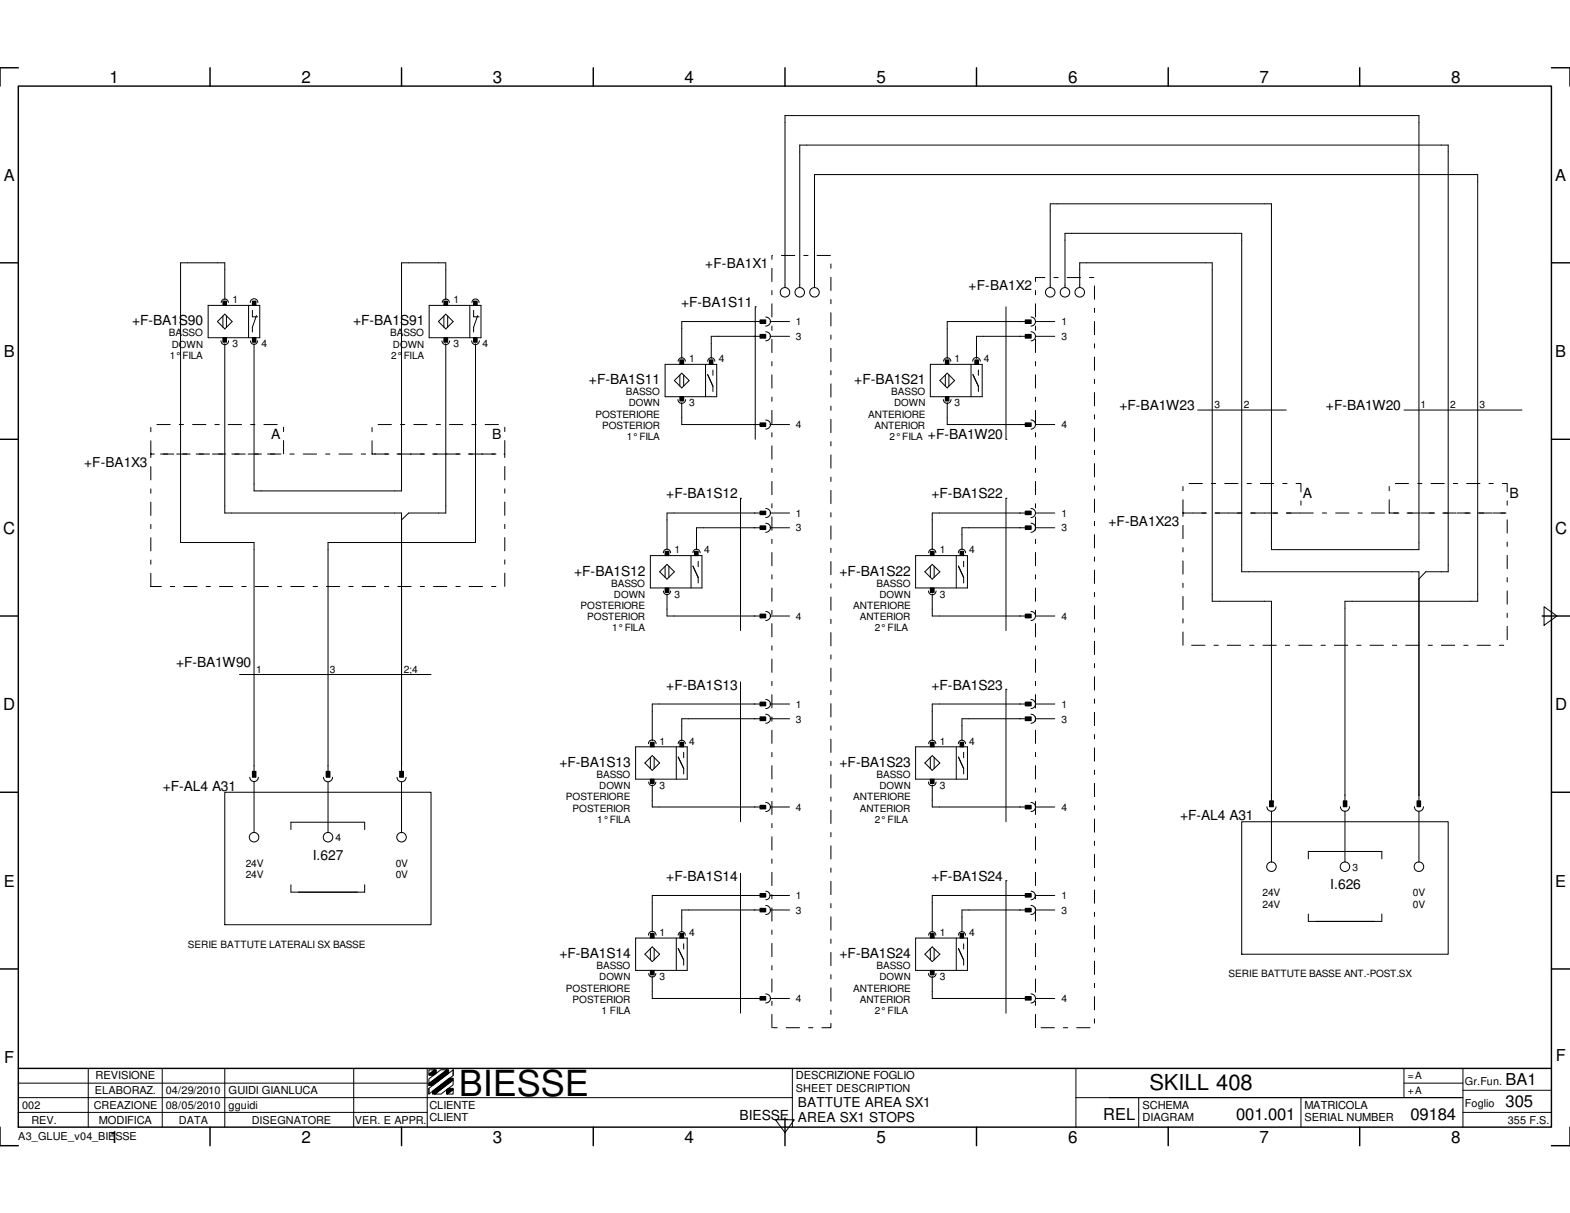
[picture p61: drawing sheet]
<svg xmlns="http://www.w3.org/2000/svg" width="279mm" height="216mm" viewBox="0 0 279 216" stroke-linecap="round" stroke-linejoin="round" font-family="sans-serif">
<defs><g id="words">
<text font-size="6.4" x="81.7" y="195.1">BIESSE</text>
<text font-size="3.9" x="204.6" y="194.1">SKILL 408</text>
<g font-size="3">
<text x="19.5" y="14.7">1</text>
<text x="53.6" y="14.7">2</text>
<text x="87.7" y="14.7">3</text>
<text x="121.8" y="14.7">4</text>
<text x="156" y="14.7">5</text>
<text x="190.1" y="14.7">6</text>
<text x="224.2" y="14.7">7</text>
<text x="258.2" y="14.7">8</text>
<text x=".6" y="95">C</text>
<text x="276.7" y="95">C</text>
<text x=".6" y="126.4">D</text>
<text x="276.7" y="126.4">D</text>
<text x="267.9" y="197">305</text>
<text x="19.5" y="203.5">1</text>
<text x="53.6" y="203.5">2</text>
<text x="87.7" y="203.5">3</text>
<text x="121.8" y="203.5">4</text>
<text x="156" y="203.5">5</text>
<text x="190.1" y="203.5">6</text>
<text x="220" y="199.3">001.001</text>
<text x="224.2" y="203.5">7</text>
<text x="251" y="199.3">09184</text>
<text x="258.2" y="203.5">8</text>
</g>
<g font-size="2.9">
<text x=".7" y="32.1">A</text>
<text x="276.8" y="32.1">A</text>
<text x=".7" y="63.5">B</text>
<text x="276.8" y="63.5">B</text>
<text x=".7" y="157.9">E</text>
<text x="276.8" y="157.9">E</text>
<text x=".8" y="189.2">F</text>
<text x="276.9" y="188.9">F</text>
<text x="267.9" y="193.1">BA1</text>
<text x="196.3" y="199.3">REL</text>
</g>
<g font-size="2.5">
<text x="23.5" y="57.9">+F-BA1S90</text>
<text x="62.8" y="57.9">+F-BA1S91</text>
<text x="121.2" y="54.7">+F-BA1S11</text>
<text x="104.8" y="68.4">+F-BA1S11</text>
<text x="152" y="68.4">+F-BA1S21</text>
<text x="199.2" y="73">+F-BA1W23</text>
<text x="235.9" y="73">+F-BA1W20</text>
<text x="48.3" y="78.2">A</text>
<text x="87.6" y="78.2">B</text>
<text x="165.1" y="78.2">+F-BA1W20</text>
<text x="118.6" y="88.7">+F-BA1S12</text>
<text x="165.8" y="88.7">+F-BA1S22</text>
<text x="231.9" y="88.7">A</text>
<text x="268.6" y="88.7">B</text>
<text x="102.2" y="102.4">+F-BA1S12</text>
<text x="149.4" y="102.4">+F-BA1S22</text>
<text x="31.3" y="118.8">+F-BA1W90</text>
<text x="118.6" y="122.7">+F-BA1S13</text>
<text x="165.8" y="122.7">+F-BA1S23</text>
<text x="99.6" y="136.5">+F-BA1S13</text>
<text x="149.4" y="136.5">+F-BA1S23</text>
<text x="29" y="140.7">+F-AL4 A31</text>
<text x="210" y="146">+F-AL4 A31</text>
<text x="55.7" y="153">I.627</text>
<text x="118.6" y="156.8">+F-BA1S14</text>
<text x="165.8" y="156.8">+F-BA1S24</text>
<text x="236.7" y="158.2">I.626</text>
<text x="99.6" y="170.5">+F-BA1S14</text>
<text x="149.4" y="170.5">+F-BA1S24</text>
<text x="131.6" y="199.3">BIESSE</text>
</g>
<g font-size="2.4">
<text x="125.5" y="47.8">+F-BA1X1</text>
<text x="172.4" y="51.7">+F-BA1X2</text>
<text x="15" y="83.1">+F-BA1X3</text>
<text x="197.3" y="93.6">+F-BA1X23</text>
<text x="142" y="197">BATTUTE AREA SX1</text>
<text x="142" y="199.8">AREA SX1 STOPS</text>
</g>
<g font-size="2">
<text x="17" y="192.1">REVISIONE</text>
<text x="40.6" y="194.7">GUIDI GIANLUCA</text>
<text x="76.4" y="197.4">CLIENTE</text>
<text x="141.6" y="192.1">DESCRIZIONE FOGLIO</text>
<text x="203.3" y="197.4">SCHEMA</text>
<text x="232.2" y="197.4">MATRICOLA</text>
<text x="17.6" y="200">MODIFICA</text>
<text x="76.4" y="199.6">CLIENT</text>
<text x="203.3" y="199.6">DIAGRAM</text>
<text x="232.2" y="199.6">SERIAL NUMBER</text>
</g>
<g font-size="1.9">
<text x="3.9" y="197.4">002</text>
<text x="16.7" y="197.4">CREAZIONE</text>
<text x="16.9" y="194.7">ELABORAZ.</text>
<text x="29.5" y="194.7">04/29/2010</text>
<text x="29.5" y="197.4">08/05/2010</text>
<text x="40.6" y="197.4">gguidi</text>
<text x="141.6" y="194.4">SHEET DESCRIPTION</text>
<text x="260.7" y="197">Foglio</text>
<text x="260.7" y="193.1">Gr.Fun.</text>
<text x="3.3" y="202.9">A3_GLUE_v04_BIESSE</text>
<text x="5.6" y="200">REV.</text>
<text x="31.8" y="200">DATA</text>
<text x="44.8" y="200">DISEGNATORE</text>
<text x="63.2" y="200">VER. E APPR.</text>
<text x="268.3" y="200">355 F.S.</text>
</g>
<g font-size="1.8">
<text x="30.1" y="59.9">BASSO</text>
<text x="41.4" y="54">1</text>
<text x="69.4" y="59.9">BASSO</text>
<text x="80.7" y="54">1</text>
<text x="141.6" y="57.9">1</text>
<text x="188.9" y="57.9">1</text>
<text x="30.2" y="63.9">1° FILA</text>
<text x="41.4" y="61.8">3</text>
<text x="46.6" y="61.8">4</text>
<text x="69.6" y="63.9">2° FILA</text>
<text x="80.7" y="61.8">3</text>
<text x="85.9" y="61.8">4</text>
<text x="122.6" y="64.4">1</text>
<text x="127.9" y="64.4">4</text>
<text x="141.6" y="60.5">3</text>
<text x="169.9" y="64.4">1</text>
<text x="175.1" y="64.4">4</text>
<text x="188.9" y="60.5">3</text>
<text x="111.4" y="70.4">BASSO</text>
<text x="158.6" y="70.4">BASSO</text>
<text x="106" y="74.3">POSTERIORE</text>
<text x="107.1" y="76.4">POSTERIOR</text>
<text x="122.6" y="72.3">3</text>
<text x="141.6" y="76.2">4</text>
<text x="154.5" y="74.3">ANTERIORE</text>
<text x="155.6" y="76.4">ANTERIOR</text>
<text x="169.9" y="72.3">3</text>
<text x="188.9" y="76.2">4</text>
<text x="216.1" y="72.6">3</text>
<text x="221.4" y="72.6">2</text>
<text x="252.8" y="72.6">1</text>
<text x="258.1" y="72.6">2</text>
<text x="263.3" y="72.6">3</text>
<text x="111.5" y="78.4">1° FILA</text>
<text x="158.3" y="78.4">2° FILA</text>
<text x="141.6" y="91.9">1</text>
<text x="141.6" y="94.6">3</text>
<text x="188.9" y="91.9">1</text>
<text x="188.9" y="94.6">3</text>
<text x="120" y="98.5">1</text>
<text x="125.3" y="98.5">4</text>
<text x="167.3" y="98.5">1</text>
<text x="172.5" y="98.5">4</text>
<text x="108.8" y="104.4">BASSO</text>
<text x="120" y="106.4">3</text>
<text x="156" y="104.4">BASSO</text>
<text x="167.3" y="106.4">3</text>
<text x="103.3" y="108.4">POSTERIORE</text>
<text x="104.5" y="110.4">POSTERIOR</text>
<text x="108.9" y="112.4">1° FILA</text>
<text x="141.6" y="110.3">4</text>
<text x="151.8" y="108.4">ANTERIORE</text>
<text x="153" y="110.4">ANTERIOR</text>
<text x="155.7" y="112.4">2° FILA</text>
<text x="188.9" y="110.3">4</text>
<text x="45.6" y="119.8">1</text>
<text x="58.7" y="119.8">3</text>
<text x="71.8" y="119.8">2;4</text>
<text x="141.6" y="126">1</text>
<text x="141.6" y="128.6">3</text>
<text x="188.9" y="126">1</text>
<text x="188.9" y="128.6">3</text>
<text x="117.4" y="132.5">1</text>
<text x="122.6" y="132.5">4</text>
<text x="167.3" y="132.5">1</text>
<text x="172.5" y="132.5">4</text>
<text x="100.7" y="142.5">POSTERIORE</text>
<text x="106.1" y="138.5">BASSO</text>
<text x="117.4" y="140.4">3</text>
<text x="151.8" y="142.5">ANTERIORE</text>
<text x="156" y="138.5">BASSO</text>
<text x="167.3" y="140.4">3</text>
<text x="59.7" y="149.7">4</text>
<text x="101.9" y="144.5">POSTERIOR</text>
<text x="106.3" y="146.5">1° FILA</text>
<text x="141.6" y="144.4">4</text>
<text x="153" y="144.5">ANTERIOR</text>
<text x="155.7" y="146.5">2° FILA</text>
<text x="188.9" y="144.4">4</text>
<text x="43.7" y="154.3">24V</text>
<text x="70.4" y="154.3">0V</text>
<text x="240.7" y="154.9">3</text>
<text x="43.7" y="156.3">24V</text>
<text x="70.4" y="156.3">0V</text>
<text x="141.6" y="160.1">1</text>
<text x="188.9" y="160.1">1</text>
<text x="224.7" y="159.6">24V</text>
<text x="224.7" y="161.5">24V</text>
<text x="251.5" y="159.6">0V</text>
<text x="251.5" y="161.5">0V</text>
<text x="117.4" y="166.6">1</text>
<text x="122.6" y="166.6">4</text>
<text x="141.6" y="162.7">3</text>
<text x="167.3" y="166.6">1</text>
<text x="172.5" y="166.6">4</text>
<text x="188.9" y="162.7">3</text>
<text x="33.4" y="168.7">SERIE BATTUTE LATERALI SX BASSE</text>
<text x="106.1" y="172.5">BASSO</text>
<text x="156" y="172.5">BASSO</text>
<text x="218.6" y="173.9">SERIE BATTUTE BASSE ANT.-POST.SX</text>
<text x="100.7" y="176.5">POSTERIORE</text>
<text x="101.9" y="178.5">POSTERIOR</text>
<text x="117.4" y="174.4">3</text>
<text x="141.6" y="178.4">4</text>
<text x="151.8" y="176.5">ANTERIORE</text>
<text x="153" y="178.5">ANTERIOR</text>
<text x="167.3" y="174.4">3</text>
<text x="188.9" y="178.4">4</text>
<text x="107" y="180.5">1 FILA</text>
<text x="155.7" y="180.5">2° FILA</text>
<text x="250.5" y="192.1">=A</text>
<text x="250.5" y="194.7">+A</text>
</g>
<g font-size="1.7">
<text x="30.6" y="61.9">DOWN</text>
<text x="69.9" y="61.9">DOWN</text>
<text x="111.9" y="72.3">DOWN</text>
<text x="159.1" y="72.3">DOWN</text>
<text x="109.3" y="106.4">DOWN</text>
<text x="156.5" y="106.4">DOWN</text>
<text x="106.6" y="140.5">DOWN</text>
<text x="156.5" y="140.5">DOWN</text>
<text x="106.6" y="174.5">DOWN</text>
<text x="156.5" y="174.5">DOWN</text>
</g>
</g></defs>
<g fill="none" stroke="#000" stroke-width=".25">
<path d="M3.3 15.3h272.8v185.3h-272.8zM3.3 12.1h-3.3v3.2M37.4 12.1v3.2M71.5 12.1v3.2M105.6 12.1v3.2M139.7 12.1v3.2M173.8 12.1v3.2M207.9 12.1v3.2M242 12.1v3.2M276.1 12.1h3.3v3.2M0 46.8h3.3M276.1 46.8h3.3"/>
<path d="M0 78.2h3.3M276.1 78.2h3.3M0 109.6h3.3M274.4 109.6h5M0 141h3.3M276.1 141h3.3M0 172.5h3.3M276.1 172.5h3.3M3.3 190.2h272.8M139.7 199v4.9M0 200.6v3.3h3.3M37.4 200.6v3.3"/>
<path d="M71.5 200.6v3.3M105.6 200.6v3.3M173.8 200.6v3.3M207.9 200.6v3.3M242 200.6v3.3M279.4 200.6v3.3h-3.3"/>
</g>
<g fill="none" stroke="#000" stroke-width=".18">
<path d="M37 54.4h9.2v5.7h-9.2zM38.7 57.2l1.3-1.3 1.3 1.3-1.3 1.3zM39.4 53.8a.63 .63 0 0 1 .6-.6 .63 .63 0 0 1 .6 .6M39.7 53.6h.6v.8h-.6zM39.7 56.3v2M40 53.3v-6.5h-7.9v49.8h13.1v40.7M40.3 56.3v2M44.2 54.4v5.7M44.5 53.8a.68 .68 0 0 1 .7-.6 .68 .68 0 0 1 .7 .6M44.9 53.6h.7v.8h-.7zM44.9 55.2v1.2h.9M45.6 56.2l-.7 2.1v.8"/>
<path d="M76.4 54.4h9.2v5.7h-9.2zM78 57.2l1.3-1.3 1.3 1.3-1.3 1.3zM78.7 53.8a.63 .63 0 0 1 .6-.6 .63 .63 0 0 1 .7 .6M79 53.6h.7v.8h-.7zM79 56.3v2M79.3 53.3v-6.5h-7.8v40.6h-26.3v-26.2M79.7 56.3v2M83.6 54.4v5.7M84 53.8a.63 .63 0 0 1 .6-.6 .63 .63 0 0 1 .7 .6M84.3 53.6h.6v.8h-.6zM84.3 55.2v1.2h1M85 56.2l-.7 2.1v.8"/>
<path d="M134.4 54.6h.1M134.4 54.6v23.6M135.2 57.2h-13.9v6.6M135.2 59.9h-8.6v3.9M135.3 56.9h1v.7h-1zM135.3 59.5h1v.7h-1zM136.3 56.4a.81 .81 0 0 1 .8 .8 .81 .81 0 0 1-.8 .8M136.3 59.1a.81 .81 0 0 1 .8 .8 .81 .81 0 0 1-.8 .8M137 57.2h3.5M137 59.9h3.5M139.7 51.2v-30.6h112.8v77.2h-26.2v-61.5h-39.4v14.9M142.3 51.2v-25.4h115.4v76h-4l-1.2 1.2"/>
<path d="M144.9 51.2v-20.1h118.1v75.9h-23.6v35.5M179 54.6v23.6M182.5 56.9h1v.7h-1zM182.5 59.5h1v.7h-1zM182.5 57.2h-13.9v6.6M182.5 59.9h-8.7v3.9M183.5 56.4a.8 .8 0 0 1 .8 .8 .8 .8 0 0 1-.8 .8M183.5 59.1a.8 .8 0 0 1 .8 .8 .8 .8 0 0 1-.8 .8M184.3 57.2h3.4M184.3 59.9h3.4M189.5 51.2v-9.7h31.5v60.3h31.5v40.7M192.2 51.2v-4.4h23.5v60.2h10.6v35.5"/>
<path d="M39.3 60.7a.68 .68 0 0 0 .7 .6 .68 .68 0 0 0 .7-.6M39.7 60.1h.6v.8h-.6zM40 61.2v30.1h31.5v46M44.6 60.7a.63 .63 0 0 0 .6 .6 .63 .63 0 0 0 .6-.6M44.9 60.1h.7v.8h-.7zM78.7 60.7a.68 .68 0 0 0 .6 .6 .68 .68 0 0 0 .7-.6M79 60.1h.7v.8h-.7zM79.3 61.2v30.1h-6.6l-1.2 1.2M83.9 60.7a.68 .68 0 0 0 .7 .6 .68 .68 0 0 0 .7-.6M84.3 60.1h.6v.8h-.6zM84.6 61.2v35.4h-26.2v40.7M118.4 64.9h9.1v5.7h-9.1z"/>
<path d="M120.6 71.1a.68 .68 0 0 0 .7 .7 .68 .68 0 0 0 .7-.7M120.7 64.3a.63 .63 0 0 1 .6-.6 .63 .63 0 0 1 .7 .6M121 64h.7v.9h-.7zM121 70.6h.7v.8h-.7zM121 66.8v1.9M121.3 71.7v3.9h13.9M121.3 66.4l1.3 1.3-1.3 1.3-1.3-1.3zM121.7 66.8v1.9M125.6 64.9v5.7M125.9 64.3a.63 .63 0 0 1 .7-.6 .63 .63 0 0 1 .6 .6M125.9 66.7l1 2v1M126.2 64h.7v.9h-.7z"/>
<path d="M126.9 65.9v.9M135.3 75.3h1v.6h-1zM136.3 74.8a.81 .81 0 0 1 .8 .8 .81 .81 0 0 1-.8 .8M137 75.6h3.5M165.6 64.9h9.2v5.7h-9.2zM167.3 67.7l1.3-1.3 1.3 1.3-1.3 1.3zM167.9 71.1a.68 .68 0 0 0 .7 .7 .68 .68 0 0 0 .6-.7M167.9 64.3a.63 .63 0 0 1 .7-.6 .63 .63 0 0 1 .6 .6M168.2 64h.7v.9h-.7zM168.2 70.6h.7v.8h-.7zM168.2 66.8v1.9M168.6 71.7v3.9h13.9"/>
<path d="M168.9 66.8v1.9M172.8 64.9v5.7M173.1 64.3a.68 .68 0 0 1 .7-.7 .68 .68 0 0 1 .7 .7M173.1 66.7l1 2v1M173.5 64h.6v.9h-.6zM174.1 65.9v.9M179 78.2h.1M182.5 75.3h1v.6h-1zM183.5 74.8a.8 .8 0 0 1 .8 .8 .8 .8 0 0 1-.8 .8M184.3 75.6h3.4M213.1 73h15.8M249.9 73h20.9"/>
<path d="M115.7 98.9h9.2v5.7h-9.2zM118.1 98.4a.64 .64 0 0 1 .6-.7 .64 .64 0 0 1 .6 .7M118.4 98.1h.6v.8h-.6zM123 98.9v5.7M123.3 98.4a.64 .64 0 0 1 .7-.7 .64 .64 0 0 1 .6 .7M123.6 98.1h.6v.8h-.6zM124.2 99.9v1M131.8 88.7h.1M131.8 88.7v23.5M135.2 91.3h-16.5v6.5M135.2 93.9h-11.2v3.9M135.3 91h1v.6h-1z"/>
<path d="M135.3 93.6h1v.6h-1zM136.3 90.5a.81 .81 0 0 1 .8 .8 .81 .81 0 0 1-.8 .8M136.3 93.1a.81 .81 0 0 1 .8 .8 .81 .81 0 0 1-.8 .8M137 91.3h3.5M137 93.9h3.5M162.9 98.9h9.3v5.7h-9.3zM165.3 98.4a.63 .63 0 0 1 .6-.7 .63 .63 0 0 1 .6 .7M165.6 98.1h.6v.8h-.6zM170.2 98.9v5.7M170.6 98.4a.63 .63 0 0 1 .6-.7 .63 .63 0 0 1 .6 .7M170.9 98.1h.6v.8h-.6zM171.5 99.9v1"/>
<path d="M179 88.7h.1M179 88.7v23.5M182.5 91h1v.6h-1zM182.5 93.6h1v.6h-1zM182.5 91.3h-16.6v6.5M182.5 93.9h-11.3v3.9M183.5 90.5a.8 .8 0 0 1 .8 .8 .8 .8 0 0 1-.8 .8M183.5 93.1a.8 .8 0 0 1 .8 .8 .8 .8 0 0 1-.8 .8M184.3 91.3h3.4M184.3 93.9h3.4M117.4 101.8l1.3-1.3 1.3 1.3-1.3 1.3zM118.1 105.2a.64 .64 0 0 0 .6 .6 .64 .64 0 0 0 .6-.6"/>
<path d="M118.4 104.6h.6v.9h-.6zM118.4 100.8v1.9M118.7 105.7v3.9h16.5M119 100.8v1.9M123.3 100.8l.9 2v1M135.3 109.3h1v.7h-1zM136.3 108.8a.81 .81 0 0 1 .8 .8 .81 .81 0 0 1-.8 .8M137 109.6h3.5M164.6 101.8l1.3-1.3 1.4 1.3-1.4 1.3zM165.2 105.2a.68 .68 0 0 0 .7 .7 .68 .68 0 0 0 .7-.7M165.6 104.6h.6v.9h-.6zM165.6 100.8v1.9"/>
<path d="M165.9 105.7v3.9h16.6M166.2 100.8v1.9M170.6 100.8l.9 2v1M182.5 109.3h1v.7h-1zM183.5 108.8a.8 .8 0 0 1 .8 .8 .8 .8 0 0 1-.8 .8M184.3 109.6h3.4M274.8 108l2.3 1.6-2.3 1.7zM42.6 120.1h34.1M44.4 138.3a.76 .76 0 0 0 .8 .8 .76 .76 0 0 0 .8-.8M44.9 137.3h.7v1h-.7zM45.2 139.1v9.1M57.6 138.3a.8 .8 0 0 0 .8 .8 .8 .8 0 0 0 .8-.8"/>
<path d="M58 137.3h.7v1h-.7zM58.4 139.1v9.1M70.7 138.3a.8 .8 0 0 0 .8 .8 .8 .8 0 0 0 .8-.8M71.1 137.3h.7v1h-.7zM71.5 139.1v9.1M113.1 132.9h9.2v5.8h-9.2zM114.8 135.8l1.3-1.3 1.3 1.3-1.3 1.3zM115.4 132.4a.68 .68 0 0 1 .7-.7 .68 .68 0 0 1 .7 .7M115.4 139.2a.63 .63 0 0 0 .7 .6 .63 .63 0 0 0 .6-.6M115.7 132.1h.7v.8h-.7zM115.7 138.7h.7v.7h-.7zM115.7 134.8v2"/>
<path d="M116.1 139.7v3.9h19.1M116.4 134.8v2M120.4 132.9v5.8M120.7 132.4a.63 .63 0 0 1 .6-.7 .63 .63 0 0 1 .7 .7M120.7 134.7l1 2.1v1M121 132.1h.7v.8h-.7zM121.7 133.9v1M131.8 121.4v24.9M135.2 125.3h-19.1v6.6M135.2 127.9h-13.9v4M135.3 125h1v.6h-1zM135.3 127.6h1v.7h-1z"/>
<path d="M136.3 124.5a.81 .81 0 0 1 .8 .8 .81 .81 0 0 1-.8 .8M136.3 127.1a.81 .81 0 0 1 .8 .8 .81 .81 0 0 1-.8 .8M137 125.3h3.5M137 127.9h3.5M162.9 132.9h9.3v5.8h-9.3zM164.6 135.8l1.3-1.3 1.4 1.3-1.4 1.3zM165.2 139.2a.68 .68 0 0 0 .7 .7 .68 .68 0 0 0 .7-.7M165.3 132.4a.63 .63 0 0 1 .6-.7 .63 .63 0 0 1 .6 .7M165.6 132.1h.6v.8h-.6zM165.6 138.7h.6v.7h-.6zM165.6 134.8v2M165.9 139.7v3.9h16.6"/>
<path d="M166.2 134.8v2M170.2 132.9v5.8M170.6 132.4a.63 .63 0 0 1 .6-.7 .63 .63 0 0 1 .6 .7M170.6 134.7l.9 2.1v1M170.9 132.1h.6v.8h-.6zM171.5 133.9v1M179 122.7h.1M179 122.7v23.6M182.5 125h1v.6h-1zM182.5 127.6h1v.7h-1zM182.5 125.3h-16.6v6.6M182.5 127.9h-11.3v4"/>
<path d="M183.5 124.5a.8 .8 0 0 1 .8 .8 .8 .8 0 0 1-.8 .8M183.5 127.1a.8 .8 0 0 1 .8 .8 .8 .8 0 0 1-.8 .8M184.3 125.3h3.4M184.3 127.9h3.4M40 141h36.7v23.6h-36.7zM51.8 147.7v-1.4h13.1v1.4M51.8 157.5v1.3h13.1v-1.3M131.8 155.4v24.9M135.2 159.4h-19.1v6.5M135.3 143.3h1v.7h-1zM135.3 159h1v.7h-1zM136.3 142.8a.81 .81 0 0 1 .8 .8 .81 .81 0 0 1-.8 .8"/>
<path d="M136.3 158.6a.76 .76 0 0 1 .7 .8 .76 .76 0 0 1-.7 .7M137 159.4h3.5M137 143.6h3.5M179 156.8h.1M179 156.8v23.5M182.5 143.3h1v.7h-1zM182.5 159h1v.7h-1zM182.5 159.4h-16.6v6.5M183.5 142.8a.8 .8 0 0 1 .8 .8 .8 .8 0 0 1-.8 .8M183.5 158.6a.76 .76 0 0 1 .7 .8 .76 .76 0 0 1-.7 .7M184.3 159.4h3.4M184.3 143.6h3.4"/>
<path d="M221 146.3h36.7v23.5h-36.7zM225.5 143.6a.8 .8 0 0 0 .8 .8 .8 .8 0 0 0 .8-.8M225.9 142.5h.7v1.1h-.7zM226.3 144.4v9.1M232.8 152.9v-1.3h13.1v1.3M238.5 143.6a.8 .8 0 0 0 .9 .8 .8 .8 0 0 0 .8-.8M239.1 142.5h.6v1.1h-.6zM239.4 144.4v9.1M251.7 143.6a.8 .8 0 0 0 .8 .8 .8 .8 0 0 0 .8-.8M252.2 142.5h.6v1.1h-.6zM252.5 144.4v9.1M113.1 167h9.2v5.7h-9.2z"/>
<path d="M114.8 169.8l1.3-1.3 1.3 1.3-1.3 1.4zM115.4 166.5a.68 .68 0 0 1 .7-.7 .68 .68 0 0 1 .7 .7M115.4 173.3a.63 .63 0 0 0 .7 .6 .63 .63 0 0 0 .6-.6M115.7 166.2h.7v.8h-.7zM115.7 172.7h.7v.8h-.7zM115.7 168.9v1.9M116.1 173.8v3.9h19.1M116.4 168.9v1.9M120.4 167v5.7M120.7 166.5a.63 .63 0 0 1 .6-.7 .63 .63 0 0 1 .7 .7M120.7 168.8l1 2.1v.9M121 166.2h.7v.8h-.7z"/>
<path d="M121.7 168v.9M135.2 162h-13.9v3.9M135.3 161.7h1v.6h-1zM135.3 177.4h1v.6h-1zM136.3 161.2a.81 .81 0 0 1 .8 .8 .81 .81 0 0 1-.8 .8M136.3 176.9a.81 .81 0 0 1 .8 .8 .81 .81 0 0 1-.8 .8M137 177.7h3.5M137 162h3.5M162.9 167h9.3v5.7h-9.3zM164.6 169.8l1.3-1.3 1.4 1.3-1.4 1.4zM165.2 173.3a.68 .68 0 0 0 .7 .6 .68 .68 0 0 0 .7-.6M165.3 166.5a.63 .63 0 0 1 .6-.7 .63 .63 0 0 1 .6 .7"/>
<path d="M165.6 166.2h.6v.8h-.6zM165.6 172.7h.6v.8h-.6zM165.6 168.9v1.9M165.9 173.8v3.9h16.6M166.2 168.9v1.9M170.2 167v5.7M170.6 166.5a.63 .63 0 0 1 .6-.7 .63 .63 0 0 1 .6 .7M170.6 168.8l.9 2.1v.9M170.9 166.2h.6v.8h-.6zM171.5 168v.9M182.5 161.7h1v.6h-1zM182.5 177.4h1v.6h-1z"/>
<path d="M182.5 162h-11.3v3.9M183.5 161.2a.8 .8 0 0 1 .8 .8 .8 .8 0 0 1-.8 .8M183.5 176.9a.8 .8 0 0 1 .8 .8 .8 .8 0 0 1-.8 .8M184.3 177.7h3.4M184.3 162h3.4M232.8 162.7v1.3h13.1v-1.3M3.3 195.4h137.7M3.3 198h72.7M3.3 192.8h72.7M15.7 190.2v10.4M28.9 190.2v10.4M40 190.2v10.4"/>
<path d="M62.9 190.2v10.4M76 190.2v10.4M76.3 192.9l3.2-2.5h.3v.7l-2.8 2.1h-.7zM76.3 191.2l1-.8h.3v.6l-.4 .4h-.9zM76.3 193.7l4.3-3.3v1l-4.3 3.3zM76.3 192l2.1-1.6h1.1l-3.2 2.5zM76.3 190.4h1l-1 .8zM76.3 192.9v.4M76.3 193.7v1M77 194.2l3-2.3h.6v.3l-3.2 2.5h-.4zM77.4 194.7l3.2-2.5v.9l-2.1 1.6zM79.5 194l.3-.3h.8v.2l-1 .8h-.1z"/>
<path d="M79.6 194.7l1-.8v.8zM80.6 190.4v1M138 199.3h3.4l-1.7 2.3zM141 190.2v10.4M191.5 195.4h68.8M191.5 190.2v10.4M202.6 195.4v5.2M231.5 195.4v5.2M249.9 192.8h10.4M249.9 190.2v5.2M260.3 190.2v10.4M260.3 198h15.8"/>
<path d="M260.3 194.1h15.8"/>
<circle cx="139.7" cy="52" r=".85"/>
<circle cx="142.3" cy="52" r=".85"/>
<circle cx="144.9" cy="52" r=".85"/>
<circle cx="186.9" cy="52" r=".85"/>
<circle cx="189.5" cy="52" r=".85"/>
<circle cx="192.2" cy="52" r=".85"/>
<circle cx="45.2" cy="149" r=".85"/>
<circle cx="58.4" cy="149" r=".85"/>
<circle cx="71.5" cy="149" r=".85"/>
<circle cx="226.3" cy="154.3" r=".85"/>
<circle cx="239.4" cy="154.3" r=".85"/>
<circle cx="252.5" cy="154.3" r=".85"/>
</g>
<g fill="#000">
<path d="M39.7 53.6h.6v.8h-.6z" fill-rule="evenodd"/>
<path d="M44.9 53.6h.7v.8h-.7z" fill-rule="evenodd"/>
<path d="M79 53.6h.7v.8h-.7z" fill-rule="evenodd"/>
<path d="M84.3 53.6h.6v.8h-.6z" fill-rule="evenodd"/>
<path d="M135.3 56.9h1v.7h-1z" fill-rule="evenodd"/>
<path d="M135.3 59.5h1v.7h-1z" fill-rule="evenodd"/>
<path d="M182.5 56.9h1v.7h-1z" fill-rule="evenodd"/>
<path d="M182.5 59.5h1v.7h-1z" fill-rule="evenodd"/>
<path d="M39.7 60.1h.6v.8h-.6z" fill-rule="evenodd"/>
<path d="M44.9 60.1h.7v.8h-.7z" fill-rule="evenodd"/>
<path d="M79 60.1h.7v.8h-.7z" fill-rule="evenodd"/>
<path d="M84.3 60.1h.6v.8h-.6z" fill-rule="evenodd"/>
<path d="M121 64.1h.7v.8h-.7z" fill-rule="evenodd"/>
<path d="M121 70.6h.7v.8h-.7z" fill-rule="evenodd"/>
<path d="M126.2 64.1h.7v.8h-.7z" fill-rule="evenodd"/>
<path d="M135.3 75.3h1v.6h-1z" fill-rule="evenodd"/>
<path d="M168.2 64.1h.7v.8h-.7z" fill-rule="evenodd"/>
<path d="M168.2 70.6h.7v.8h-.7z" fill-rule="evenodd"/>
<path d="M173.5 64.1h.6v.8h-.6z" fill-rule="evenodd"/>
<path d="M182.5 75.3h1v.6h-1z" fill-rule="evenodd"/>
<path d="M118.4 98.1h.6v.8h-.6z" fill-rule="evenodd"/>
<path d="M123.6 98.1h.6v.8h-.6z" fill-rule="evenodd"/>
<path d="M135.3 91h1v.6h-1z" fill-rule="evenodd"/>
<path d="M135.3 93.6h1v.6h-1z" fill-rule="evenodd"/>
<path d="M165.6 98.1h.6v.8h-.6z" fill-rule="evenodd"/>
<path d="M170.9 98.1h.6v.8h-.6z" fill-rule="evenodd"/>
<path d="M182.5 91h1v.6h-1z" fill-rule="evenodd"/>
<path d="M182.5 93.6h1v.6h-1z" fill-rule="evenodd"/>
<path d="M118.4 104.6h.6v.9h-.6z" fill-rule="evenodd"/>
<path d="M135.3 109.3h1v.7h-1z" fill-rule="evenodd"/>
<path d="M165.6 104.6h.6v.9h-.6z" fill-rule="evenodd"/>
<path d="M182.5 109.3h1v.7h-1z" fill-rule="evenodd"/>
<path d="M44.9 137.3h.7v1h-.7z" fill-rule="evenodd"/>
<path d="M58 137.3h.7v1h-.7z" fill-rule="evenodd"/>
<path d="M71.1 137.3h.7v1h-.7z" fill-rule="evenodd"/>
<path d="M115.7 132.1h.7v.8h-.7z" fill-rule="evenodd"/>
<path d="M115.7 138.7h.7v.7h-.7z" fill-rule="evenodd"/>
<path d="M121 132.1h.7v.8h-.7z" fill-rule="evenodd"/>
<path d="M135.3 125h1v.6h-1z" fill-rule="evenodd"/>
<path d="M135.3 127.6h1v.7h-1z" fill-rule="evenodd"/>
<path d="M165.6 132.1h.6v.8h-.6z" fill-rule="evenodd"/>
<path d="M165.6 138.7h.6v.7h-.6z" fill-rule="evenodd"/>
<path d="M170.9 132.1h.6v.8h-.6z" fill-rule="evenodd"/>
<path d="M182.5 125h1v.6h-1z" fill-rule="evenodd"/>
<path d="M182.5 127.6h1v.7h-1z" fill-rule="evenodd"/>
<path d="M135.3 143.3h1v.7h-1z" fill-rule="evenodd"/>
<path d="M135.3 159h1v.7h-1z" fill-rule="evenodd"/>
<path d="M182.5 143.3h1v.7h-1z" fill-rule="evenodd"/>
<path d="M182.5 159h1v.7h-1z" fill-rule="evenodd"/>
<path d="M225.9 142.5h.7v1.1h-.7z" fill-rule="evenodd"/>
<path d="M239.1 142.5h.6v1.1h-.6z" fill-rule="evenodd"/>
<path d="M252.2 142.5h.6v1.1h-.6z" fill-rule="evenodd"/>
<path d="M115.7 166.2h.7v.8h-.7z" fill-rule="evenodd"/>
<path d="M115.7 172.7h.7v.8h-.7z" fill-rule="evenodd"/>
<path d="M121 166.2h.7v.8h-.7z" fill-rule="evenodd"/>
<path d="M135.3 161.7h1v.6h-1z" fill-rule="evenodd"/>
<path d="M135.3 177.4h1v.6h-1z" fill-rule="evenodd"/>
<path d="M165.6 166.2h.6v.8h-.6z" fill-rule="evenodd"/>
<path d="M165.6 172.7h.6v.8h-.6z" fill-rule="evenodd"/>
<path d="M170.9 166.2h.6v.8h-.6z" fill-rule="evenodd"/>
<path d="M182.5 161.7h1v.6h-1z" fill-rule="evenodd"/>
<path d="M182.5 177.4h1v.6h-1z" fill-rule="evenodd"/>
<path d="M76.3 191.2l1-.8h.3v.6l-.4 .4h-.9z" fill-rule="evenodd"/>
<path d="M77 194.2l3-2.3h.6v.3l-3.2 2.5h-.4z" fill-rule="evenodd"/>
<path d="M76.3 192.9l3.2-2.5h.3v.7l-2.8 2.1h-.7z" fill-rule="evenodd"/>
<path d="M79.5 194l.3-.3h.8v.2l-1 .8h-.1z" fill-rule="evenodd"/>
</g>
<path d="M26.8 80.8v-5.2h23.7v5.2h-23.7M66.2 80.8v-5.2h23.6v5.2h-23.6M210.5 91.3v-5.2h21v5.2h-21M247.2 91.3v-5.2h21v5.2h-21M26.8 104.4v-23.6h63v23.6h-63M210.5 114.8v-23.5h57.7v23.5h-57.7M137.4 182.9v-137.4h10.5v137.4h-10.5M184.3 182.9v-133.5h10.5v133.5h-10.5" fill="none" stroke="#000" stroke-width=".18" stroke-dasharray="2.4 1.6 .8 1.6"/>
<use href="#words"/>
</svg>
